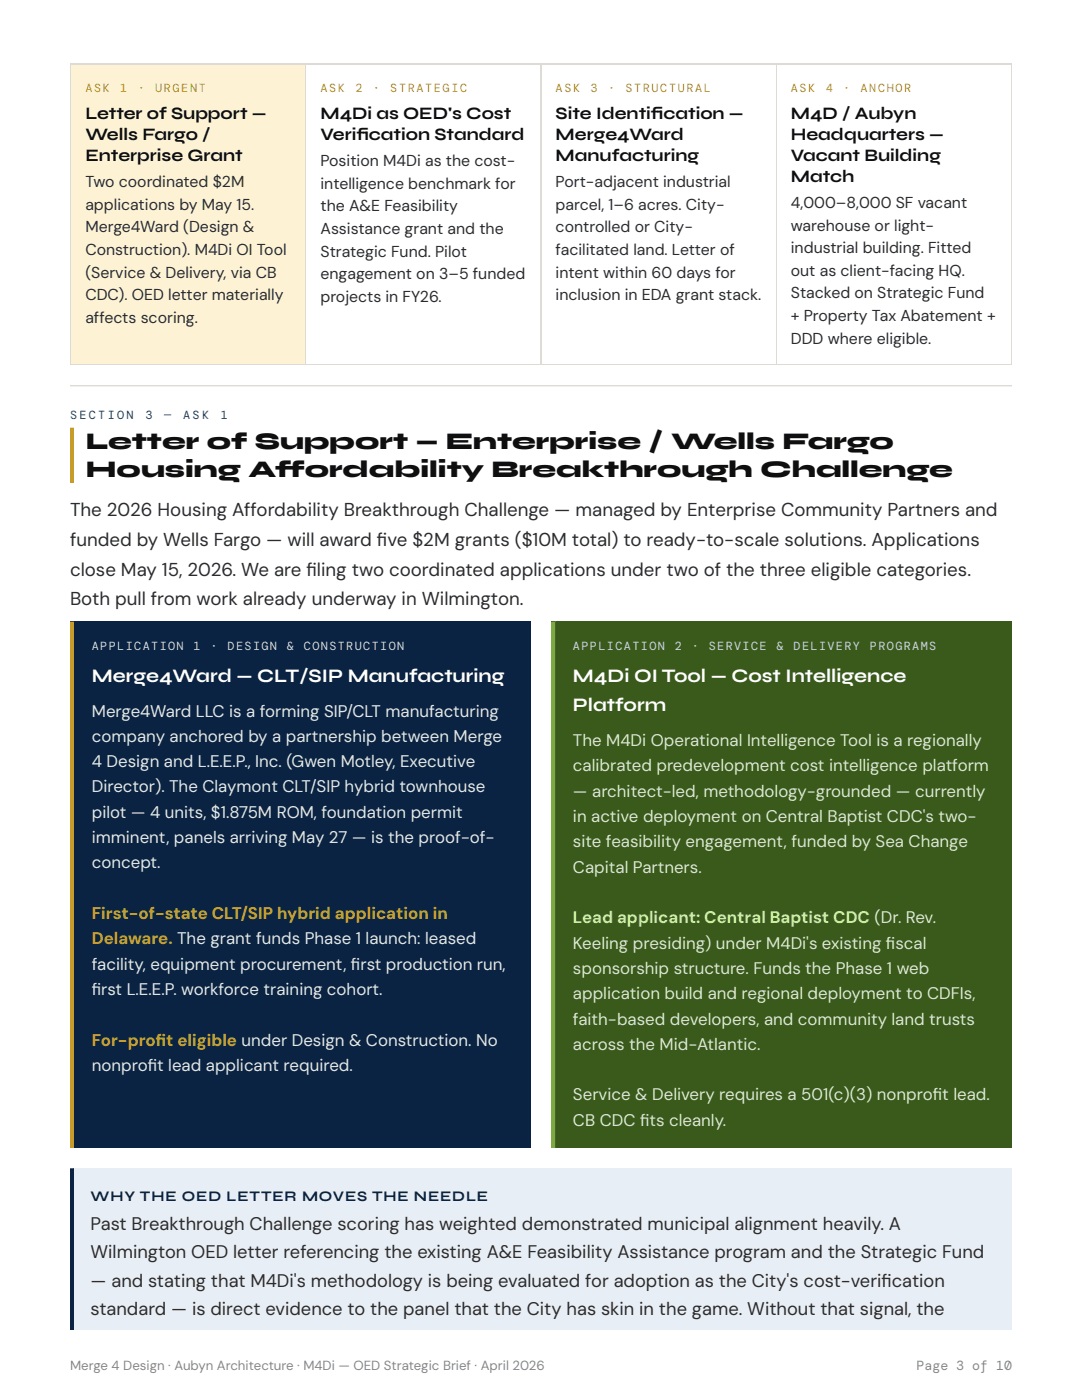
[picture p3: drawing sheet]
<svg xmlns="http://www.w3.org/2000/svg" width="216mm" height="279mm" viewBox="0 0 216 279" stroke-linecap="round" stroke-linejoin="round" font-family="sans-serif">
<defs><g id="words">
<g font-size="4.8" fill="#0f0f10">
<text x="17.1" y="89.7">Letter of Support — Enterprise / Wells Fargo</text>
<text x="17.1" y="95.2">Housing Af</text>
<text x="54.9" y="95.2">fordability Breakthrough Challenge</text>
</g>
<g font-size="3.8" fill="#fff">
<text x="18.3" y="136">Merge4Ward — CLT/SIP Manufacturing</text>
<text x="114.3" y="136">M4Di OI Tool — Cost Intelligence</text>
<text x="114.3" y="141.9">Platform</text>
</g>
<g font-size="3.7" fill="#2c2c30">
<text x="14" y="102.9">The 2026 Housing Affordability Breakthrough Challenge — managed by Enterprise Community Partners and</text>
<text x="14" y="108.9">funded by Wells Fargo — will award f</text>
<text x="75.2" y="108.9">ive $2M grants ($10M total) to ready-to-scale solutions. Applications</text>
<text x="14" y="114.9">close May 15, 2026. We are f</text>
<text x="61.1" y="114.9">iling two coordinated applications under two of the three eligible categories.</text>
<text x="14" y="120.8">Both pull from work already underway in Wilmington.</text>
<text x="18.1" y="245.4">Past Breakthrough Challenge scoring has weighted demonstrated municipal alignment heavily. A</text>
<text x="18.1" y="251.1">Wilmington OED letter referencing the existing A&amp;E Feasibility Assistance program and the Strategic Fund</text>
<text x="18.1" y="256.8">— and stating that M4Di's methodology is being evaluated for adoption as the City's cost-verif</text>
<text x="175.9" y="256.8">ication</text>
<text x="18.1" y="262.4">standard — is direct evidence to the panel that the City has skin in the game. Without that signal, the</text>
</g>
<g font-size="3.5" fill="#0f0f10">
<text x="17" y="23.7">Letter of Support —</text>
<text x="64" y="23.7">M4Di as OED's Cost</text>
<text x="110.9" y="23.7">Site Identif</text>
<text x="129.9" y="23.7">ication —</text>
<text x="157.8" y="23.7">M4D / Aubyn</text>
<text x="17" y="27.9">Wells Fargo /</text>
<text x="64" y="27.9">Verif</text>
<text x="71.1" y="27.9">ication Standard</text>
<text x="110.9" y="27.9">Merge4Ward</text>
<text x="157.8" y="27.9">Headquarters —</text>
<text x="17" y="32.1">Enterprise Grant</text>
<text x="110.9" y="32.1">Manufacturing</text>
<text x="157.8" y="32.1">Vacant Building</text>
<text x="157.8" y="36.3">Match</text>
</g>
<g font-size="3.4" fill="#dce8f0">
<text x="18.3" y="143">Merge4Ward LLC is a forming SIP/CLT manufacturing</text>
<text x="18.3" y="148">company anchored by a partnership between Merge</text>
<text x="18.3" y="153.1">4 Design and L.E.E.P., Inc. (Gwen Motley, Executive</text>
<text x="18.3" y="158.1">Director). The Claymont CLT/SIP hybrid townhouse</text>
<text x="18.3" y="163.2">pilot — 4 units, $1.875M ROM, foundation permit</text>
<text x="18.3" y="168.2">imminent, panels arriving May 27 — is the proof-of-</text>
<text x="18.3" y="173.3">concept.</text>
<text x="18.3" y="193.5">facility, equipment procurement, f</text>
<text x="70" y="193.5">irst production run,</text>
<text x="18.3" y="198.6">f</text>
<text x="18.3" y="198.6">irst L.E.E.P. workforce training cohort.</text>
<text x="18.3" y="213.7">nonprof</text>
<text x="29.5" y="213.7">it lead applicant required.</text>
</g>
<g font-size="3.4" fill="#dce8d0">
<text x="114.3" y="148.9">The M4Di Operational Intelligence Tool is a regionally</text>
<text x="114.3" y="154">calibrated predevelopment cost intelligence platform</text>
<text x="114.3" y="159">— architect-led, methodology-grounded — currently</text>
<text x="114.3" y="164.1">in active deployment on Central Baptist CDC's two-</text>
<text x="114.3" y="169.1">site feasibility engagement, funded by Sea Change</text>
<text x="114.3" y="174.2">Capital Partners.</text>
<text x="114.3" y="189.3">Keeling presiding) under M4Di's existing f</text>
<text x="176.8" y="189.3">iscal</text>
<text x="114.3" y="194.4">sponsorship structure. Funds the Phase 1 web</text>
<text x="114.3" y="199.4">application build and regional deployment to CDFIs,</text>
<text x="114.3" y="204.5">faith-based developers, and community land trusts</text>
<text x="114.3" y="209.5">across the Mid-Atlantic.</text>
<text x="114.3" y="219.6">Service &amp; Delivery requires a 501(c)(3) nonprof</text>
<text x="186.1" y="219.6">it lead.</text>
<text x="114.3" y="224.7">CB CDC f</text>
<text x="127.7" y="224.7">its cleanly.</text>
</g>
<g font-size="3.4" fill="#c89c2a">
<text x="18.3" y="183.4">First-of-state CLT/SIP hybrid application in</text>
<text x="18.3" y="188.5">Delaware. The grant funds Phase 1 launch: leased</text>
<text x="18.3" y="208.7">For-prof</text>
<text x="31.1" y="208.7">it eligible under Design &amp; Construction. No</text>
</g>
<text font-size="3.4" fill="#c8f09a" x="114.3" y="184.3">Lead applicant: Central Baptist CDC (Dr. Rev.</text>
<g font-size="3.2" fill="#2c2c30">
<text x="64" y="33.2">Position M4Di as the cost-</text>
<text x="17" y="37.4">Two coordinated $2M</text>
<text x="17" y="41.9">applications by May 15.</text>
<text x="64" y="37.7">intelligence benchmark for</text>
<text x="110.9" y="37.4">Port-adjacent industrial</text>
<text x="110.9" y="41.9">parcel, 1–6 acres. City-</text>
<text x="157.8" y="41.6">4,000–8,000 SF vacant</text>
<text x="17" y="46.4">Merge4Ward (Design &amp;</text>
<text x="64" y="42.2">the A&amp;E Feasibility</text>
<text x="64" y="46.7">Assistance grant and the</text>
<text x="110.9" y="46.4">controlled or City-</text>
<text x="157.8" y="46.1">warehouse or light-</text>
<text x="17" y="50.9">Construction). M4Di OI Tool</text>
<text x="64" y="51.2">Strategic Fund. Pilot</text>
<text x="110.9" y="50.9">facilitated land. Letter of</text>
<text x="157.8" y="50.6">industrial building. Fitted</text>
<text x="17" y="55.4">(Service &amp; Delivery, via CB</text>
<text x="17" y="59.9">CDC). OED letter materially</text>
<text x="64" y="55.7">engagement on 3–5 funded</text>
<text x="110.9" y="55.4">intent within 60 days for</text>
<text x="110.9" y="59.9">inclusion in EDA grant stack.</text>
<text x="157.8" y="55.1">out as client-facing HQ.</text>
<text x="157.8" y="59.6">Stacked on Strategic Fund</text>
<text x="17" y="64.4">affects scoring.</text>
<text x="64" y="60.2">projects in FY26.</text>
<text x="157.8" y="64.1">+ Property Tax Abatement +</text>
<text x="157.8" y="68.6">DDD where eligible.</text>
</g>
<text font-size="2.9" fill="#0a2342" x="18.1" y="239.8">WHY THE OED LETTER MOVES THE NEEDLE</text>
<g font-size="2.6" fill="#888">
<text x="14" y="273.3">Merge 4 Design · Aubyn Architecture · M4Di — OED Strategic Brief · April 2026</text>
<text x="182.9" y="273.3">Page 3 of 10</text>
</g>
<g font-size="2.4" fill="#c89c2a">
<text x="17" y="18.4">ASK</text>
<text x="24" y="18.4">1</text>
<text x="27.5" y="18.4">·</text>
<text x="31" y="18.4">URGENT</text>
<text x="64" y="18.4">ASK</text>
<text x="70.9" y="18.4">2</text>
<text x="74.4" y="18.4">·</text>
<text x="77.9" y="18.4">STRATEGIC</text>
<text x="110.9" y="18.4">ASK</text>
<text x="117.8" y="18.4">3</text>
<text x="121.3" y="18.4">·</text>
<text x="124.8" y="18.4">STRUCTURAL</text>
<text x="157.8" y="18.4">ASK</text>
<text x="164.8" y="18.4">4</text>
<text x="168.2" y="18.4">·</text>
<text x="171.7" y="18.4">ANCHOR</text>
</g>
<g font-size="2.4" fill="#1a3d6b">
<text x="14" y="83.5">S E C T I O N</text>
<text x="29" y="83.5">3</text>
<text x="32.8" y="83.5">—</text>
<text x="36.5" y="83.5">A S K</text>
<text x="44.1" y="83.5">1</text>
</g>
<g font-size="2.4" fill="#c8d8e8">
<text x="18.3" y="129.7">APPLICATION</text>
<text x="38.6" y="129.7">1</text>
<text x="42" y="129.7">·</text>
<text x="45.4" y="129.7">DESIGN</text>
<text x="57.3" y="129.7">&amp;</text>
<text x="60.6" y="129.7">CONSTRUCTION</text>
<text x="114.3" y="129.7">APPLICATION</text>
<text x="134.6" y="129.7">2</text>
<text x="138" y="129.7">·</text>
<text x="141.4" y="129.7">SERVICE</text>
<text x="155" y="129.7">&amp;</text>
<text x="158.3" y="129.7">DELIVERY</text>
<text x="173.6" y="129.7">PROGRAMS</text>
</g>
</g></defs>
<path d="M14 12.7h187.9v60.1h-187.9z" fill="#dddbd3"/>
<path d="M14.2 13h187.5v59.5h-187.5zM14 12.7h187.9v60.1h-187.9z" fill-rule="evenodd" fill="#dddbd3"/>
<path d="M14.2 13h46.7v59.5h-46.7z" fill="#fdf3d4"/>
<g fill="#fff">
<path d="M61.2 13h46.6v59.5h-46.6z"/>
<path d="M108.1 13h46.6v59.5h-46.6z"/>
<path d="M155 13h46.7v59.5h-46.7z"/>
</g>
<path d="M14 77.1h187.9zM14 76.8h187.9v.3h-187.9z" fill-rule="evenodd" fill="#dddbd3"/>
<path d="M14.8 85.4v11zM14 85.4h.8v11h-.8z" fill-rule="evenodd" fill="#c89c2a"/>
<path d="M14 124.1h91.9v105h-91.9z" fill="#0a2342"/>
<path d="M14.8 124.1v105zM14 124.1h.8v105h-.8z" fill-rule="evenodd" fill="#c89c2a"/>
<path d="M110 124.1h91.9v105h-91.9z" fill="#3a5a1c"/>
<path d="M110.8 124.1v105zM110 124.1h.8v105h-.8z" fill-rule="evenodd" fill="#7ca840"/>
<path d="M14 233.2h187.9v32.2h-187.9z" fill="#e8eef6"/>
<path d="M14.8 233.2v32.2zM14 233.2h.8v32.2h-.8z" fill-rule="evenodd" fill="#0a2342"/>
<use href="#words"/>
</svg>
